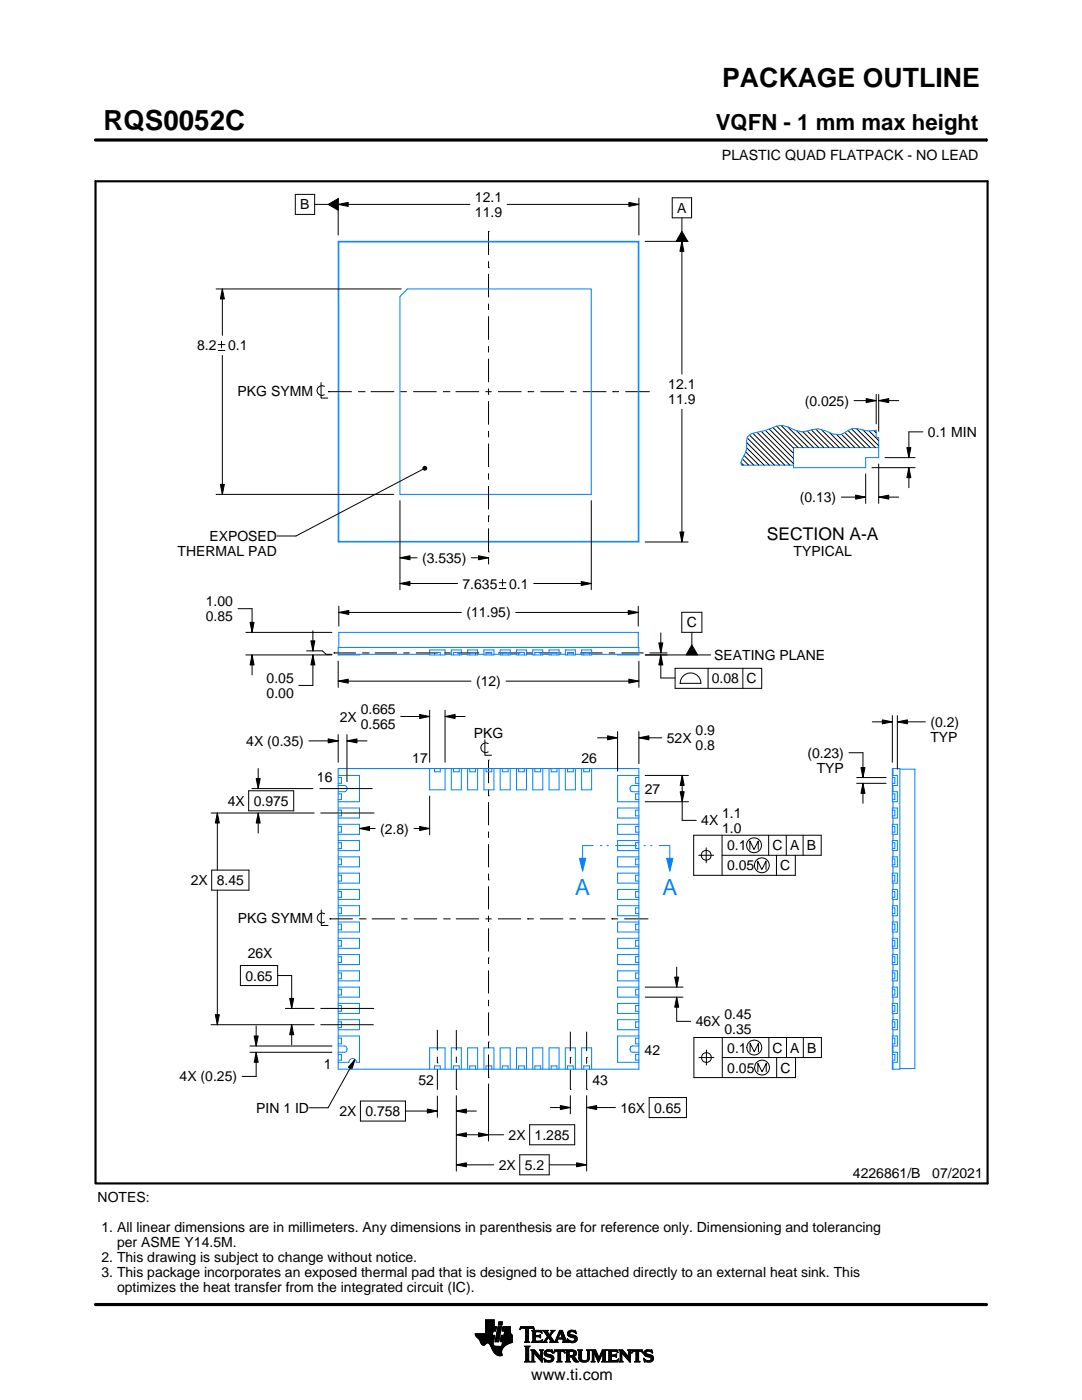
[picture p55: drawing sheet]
<svg xmlns="http://www.w3.org/2000/svg" width="216mm" height="279mm" viewBox="0 0 216 279" stroke-linecap="round" stroke-linejoin="round" font-family="sans-serif">
<defs><g id="words">
<text font-size="5.5" x="20.6" y="26">RQS0052C</text>
<text font-size="5.3" x="144.1" y="17.4">PACKAGE OUTLINE</text>
<text font-size="4.4" x="142.8" y="26">VQFN - 1 mm max height</text>
<g font-size="4.4" fill="#0080ff">
<text x="114.8" y="178.6">A</text>
<text x="132.2" y="178.6">A</text>
</g>
<text font-size="3.5" x="153" y="107.8">SECTION A-A</text>
<text font-size="3.2" x="106" y="275.3">www.ti.com</text>
<g font-size="2.8">
<text x="144.1" y="32">PLASTIC QUAD FLATPACK - NO LEAD</text>
<text x="59.9" y="41.8">B</text>
<text x="94.8" y="40.3">12.1</text>
<text x="94.8" y="43.3">11.9</text>
<text x="135.1" y="42.5">A</text>
<text x="39.3" y="69.9">8.2</text>
<text x="45.5" y="69.9">0.1</text>
<text x="133.3" y="77.7">12.1</text>
<text x="47.4" y="78.9">PKG SYMM</text>
<text x="133.3" y="80.7">11.9</text>
<text x="160.6" y="81">(0.025)</text>
<text x="185.2" y="87.2">0.1 MIN</text>
<text x="159.6" y="100.2">(0.13)</text>
<text x="41.8" y="108">EXPOSED</text>
<text x="35.4" y="111">THERMAL PAD</text>
<text x="84.2" y="112.3">(3.535)</text>
<text x="158.4" y="110.9">TYPICAL</text>
<text x="92.3" y="117.5">7.635</text>
<text x="101.6" y="117.5">0.1</text>
<text x="41.1" y="121">1.00</text>
<text x="41.1" y="124">0.85</text>
<text x="93.1" y="123.2">(11.95)</text>
<text x="137" y="125.2">C</text>
<text x="142.5" y="131.8">SEATING PLANE</text>
<text x="53.2" y="136.3">0.05</text>
<text x="95" y="136.9">(12)</text>
<text x="142" y="136.4">0.08 C</text>
<text x="53.2" y="139.3">0.00</text>
<text x="67.8" y="144">2X</text>
<text x="72" y="142.5">0.665</text>
<text x="49.1" y="148.9">4X (0.35)</text>
<text x="72" y="145.5">0.565</text>
<text x="94.6" y="147.2">PKG</text>
<text x="133.1" y="148.2">52X</text>
<text x="138.8" y="146.7">0.9</text>
<text x="138.8" y="149.7">0.8</text>
<text x="185.6" y="145.1">(0.2)</text>
<text x="185.6" y="148.1">TYP</text>
<text x="82.3" y="152.2">17</text>
<text x="116" y="152.3">26</text>
<text x="161.1" y="151.2">(0.23)</text>
<text x="163" y="154.2">TYP</text>
<text x="45.4" y="160.8">4X 0.975</text>
<text x="63.2" y="156.1">16</text>
<text x="128.7" y="158.4">27</text>
<text x="75.9" y="166.3">(2.8)</text>
<text x="139.9" y="164.7">4X</text>
<text x="144.1" y="163.2">1.1</text>
<text x="144.1" y="166.2">1.0</text>
<text x="145.1" y="169.7">0.1</text>
<text x="145.1" y="173.7">0.05</text>
<text x="154.1" y="169.7">C A B</text>
<text x="155.7" y="173.7">C</text>
<text x="38.1" y="176.7">2X 8.45</text>
<text x="47.5" y="184.2">PKG SYMM</text>
<text x="49.4" y="191.2">26X</text>
<text x="49" y="195.7">0.65</text>
<text x="144.6" y="203.3">0.45</text>
<text x="138.8" y="204.8">46X</text>
<text x="144.6" y="206.3">0.35</text>
<text x="35.8" y="215.8">4X (0.25)</text>
<text x="64.6" y="213.3">1</text>
<text x="128.6" y="210.6">42</text>
<text x="145.1" y="210.1">0.1</text>
<text x="145.1" y="214.1">0.05</text>
<text x="154.2" y="210.1">C A B</text>
<text x="155.7" y="214.1">C</text>
<text x="83.5" y="216.6">52</text>
<text x="118.2" y="216.6">43</text>
<text x="51.1" y="222.1">PIN 1 ID</text>
<text x="67.7" y="222.7">2X 0.758</text>
<text x="101.5" y="227.5">2X 1.285</text>
<text x="123.8" y="222">16X 0.65</text>
<text x="99.5" y="233.5">2X 5.2</text>
<text x="19.5" y="239.8">NOTES:</text>
<text x="170.2" y="235.2">4226861/B</text>
<text x="186" y="235.2">07/2021</text>
<text x="20.2" y="245.8">1. All linear dimensions are in millimeters. Any dimensions in parenthesis are for reference only. Dimensioning and tolerancing</text>
<text x="20.2" y="251.8">2. This drawing is subject to change without notice.</text>
<text x="23.3" y="248.8">per ASME Y14.5M.</text>
<text x="20.2" y="254.8">3. This package incorporates an exposed thermal pad that is designed to be attached directly to an external heat sink. This</text>
<text x="23.3" y="257.8">optimizes the heat transfer from the integrated circuit (IC).</text>
</g>
</g></defs>
<path d="M133 171.3h1.3l-.6 2.5z" fill="#0080ff"/>
<path d="M133 171.3h1.3l-.6 2.5z" fill="none" stroke="#0080ff" stroke-width=".2"/>
<path d="M115.6 171.3h1.3l-.7 2.5z" fill="#0080ff"/>
<g fill="none" stroke="#0080ff" stroke-width=".2">
<path d="M67.5 48.2h60v60h-60zM67.6 48.3h59.8v59.7h-59.8zM81.3 57.7h36.7v41h-38.2v-39.5zM175.3 89.3h-17v4h14.4v-2h2.6v-4h-.5v-1.4a6.7 6.7 0 0 1-3.7-.4h-1l-2.4 1.3-1.5-.2-1.4-.6-1.5-.4-1.2 .1a4.7 4.7 0 0 1-4.8-.5l-1.2-.3-1.1 .1a19.3 19.3 0 0 1-5.1 1.6l-.8 .6-.1 .8a4.6 4.6 0 0 1-.9 3.6l-.3 .7 .1 .5h10.4M67.5 130.6h18.2M67.6 129.2v-3h59.8v3M71.7 130.6v.1h-4.2v-1.5h60v1.5h-4.3v-.1M85.7 129.7h3.1v1h-3.1zM86.7 130.7v-.5h1.1v.5M88.8 130.6h1.3M90.1 129.7h2v1h-2zM90.5 130.7v-.5h1.1v.5"/>
<path d="M92.1 130.6h1.2M93.3 129.7h2v1h-2zM93.7 130.7v-.5h1.2v.5M95.3 130.6h1.3M96.6 129.7h2v1h-2zM97 130.7v-.5h1.1v.5M98.6 130.6h1.2M99.8 129.7h2v1h-2zM100.2 130.7v-.5h1.2v.5M101.8 130.6h1.3M103.1 129.7h2v1h-2zM103.5 130.7v-.5h1.1v.5"/>
<path d="M105.1 130.6h1.2M106.3 129.7h2v1h-2zM106.7 130.7v-.5h1.2v.5M108.3 130.6h1.3M109.6 129.7h2v1h-2zM110 130.7v-.5h1.1v.5M111.6 130.6h1.2M112.8 129.7h2v1h-2zM113.2 130.7v-.5h1.2v.5M114.8 130.6h1.3M116.1 129.7h2v1h-2zM116.5 130.7v-.5h1.1v.5"/>
<path d="M118.1 130.6h9.4M67.5 153.4h60v60h-60zM67.5 154.8h4.2v5.2h-4.2M67.5 155.2h.6v1.1h-.6M67.5 158.4h.6v1.2h-.6M67.5 156.8h1.2a.64 .64 0 0 1 .5 .6 .64 .64 0 0 1-.5 .6h-1.2M86.7 153.4v.6h1.1v-.6M88.8 153.4v4.2h-3.1v-4.2M90.5 153.4v.6h1.1v-.6M92.1 153.4v4.2h-2v-4.2M93.7 153.4v.6h1.2v-.6M95.3 153.4v4.2h-2v-4.2"/>
<path d="M97 153.4v.6h1.1v-.6M98.6 153.4v4.2h-2v-4.2M100.2 153.4v.6h1.2v-.6M101.8 153.4v4.2h-2v-4.2M103.5 153.4v.6h1.1v-.6M105.1 153.4v4.2h-2v-4.2M106.7 153.4v.6h1.2v-.6M108.3 153.4v4.2h-2v-4.2M110 153.4v.6h1.1v-.6M111.6 153.4v4.2h-2v-4.2M113.2 153.4v.6h1.2v-.6M114.8 153.4v4.2h-2v-4.2"/>
<path d="M116.5 153.4v.6h1.1v-.6M118.1 153.4v4.2h-2v-4.2M127.5 154.8h-4.3v5.2h4.3M127.5 156.8h-1.3a.64 .64 0 0 0-.5 .6 .64 .64 0 0 0 .5 .6h1.3M127.5 158.4h-.7v1.2h.7M127.5 155.2h-.7v1.1h.7M178.1 158h1v2h-1v-6.6h1.5v60h-1.5v-6.6h1v2h-1M178.1 158.4h.5v1.2h-.5M178.1 154.8h1v2h-1M178.1 155.2h.5v1.1h-.5M178.2 153.4v1.4M178.2 156.8v1.2"/>
<path d="M179.6 153.5h3v59.8h-3M67.5 161.3h4.2v2h-4.2M67.5 164.5h4.2v2h-4.2M67.5 167.8h4.2v2h-4.2M67.5 171h4.2v2h-4.2M67.5 174.3h4.2v2h-4.2M67.5 177.5h4.2v2h-4.2M67.5 161.7h.6v1.1h-.6M67.5 164.9h.6v1.2h-.6M67.5 168.2h.6v1.1h-.6M67.5 171.4h.6v1.2h-.6M67.5 174.7h.6v1.1h-.6"/>
<path d="M67.5 177.9h.6v1.2h-.6M115.6 171.3h1.3l-.7 2.5zM118.4 168.8h-2.2v5M119.7 168.8h.5M121 168.8h.5M122.8 168.8h4.3M127.5 161.3h-4.3v2h4.3M127.5 164.5h-4.3v2h4.3M127.5 167.8h-4.3v2h4.3M127.5 171h-4.3v2h4.3M127.5 174.3h-4.3v2h4.3M127.5 177.5h-4.3v2h4.3"/>
<path d="M127.5 177.9h-.7v1.2h.7M127.5 174.7h-.7v1.1h.7M127.5 171.4h-.7v1.2h.7M127.5 168.2h-.7v1.1h.7M127.5 164.9h-.7v1.2h.7M127.5 161.7h-.7v1.1h.7M128.4 168.8h.5M129.7 168.8h.5M131.5 168.8h2.2v5M178.1 177.5h1v2h-1zM178.1 177.9h.5v1.2h-.5M178.1 174.3h1v2h-1z"/>
<path d="M178.1 174.7h.5v1.1h-.5M178.1 171h1v2h-1zM178.1 171.4h.5v1.2h-.5M178.1 167.8h1v2h-1zM178.1 168.2h.5v1.1h-.5M178.1 164.5h1v2h-1zM178.1 164.9h.5v1.2h-.5M178.1 161.3h1v2h-1zM178.1 161.7h.5v1.1h-.5M178.2 160v1.3M178.2 163.3v1.2M178.2 166.5v1.3"/>
<path d="M178.2 169.8v1.2M178.2 173v1.3M178.2 176.3v1.2M178.2 179.5v1.3M67.5 180.8h4.2v2h-4.2M67.5 184h4.2v2h-4.2M67.5 187.3h4.2v2h-4.2M67.5 190.5h4.2v2h-4.2M67.5 193.8h4.2v2h-4.2M67.5 197h4.2v2h-4.2M67.5 181.2h.6v1.1h-.6M67.5 184.4h.6v1.2h-.6"/>
<path d="M67.5 187.7h.6v1.1h-.6M67.5 190.9h.6v1.2h-.6M67.5 194.2h.6v1.1h-.6M67.5 197.4h.6v1.2h-.6M127.5 180.8h-4.3v2h4.3M127.5 184h-4.3v2h4.3M127.5 187.3h-4.3v2h4.3M127.5 190.5h-4.3v2h4.3M127.5 193.8h-4.3v2h4.3M127.5 197h-4.3v2h4.3M127.5 197.4h-.7v1.2h.7M127.5 194.2h-.7v1.1h.7"/>
<path d="M127.5 190.9h-.7v1.2h.7M127.5 187.7h-.7v1.1h.7M127.5 184.4h-.7v1.2h.7M127.5 181.2h-.7v1.1h.7M178.1 197h1v2h-1zM178.1 197.4h.5v1.2h-.5M178.1 193.8h1v2h-1zM178.1 194.2h.5v1.1h-.5M178.1 190.5h1v2h-1zM178.1 190.9h.5v1.2h-.5M178.1 187.3h1v2h-1zM178.1 187.7h.5v1.1h-.5"/>
<path d="M178.1 184h1v2h-1zM178.1 184.4h.5v1.2h-.5M178.1 180.8h1v2h-1zM178.1 181.2h.5v1.1h-.5M178.2 182.8v1.2M178.2 186v1.3M178.2 189.3v1.2M178.2 192.5v1.3M178.2 195.8v1.2M178.2 199v1.3M67.5 206.8h4.2v5.2h-.6a.75 .75 0 0 0-.7-.7 .75 .75 0 0 0-.8 .7h-2.1M67.5 200.3h4.2v2h-4.2"/>
<path d="M67.5 203.5h4.2v2h-4.2M67.5 200.7h.6v1.1h-.6M67.5 203.9h.6v1.2h-.6M67.5 207.2h.6v1.1h-.6M67.5 210.4h.6v1.2h-.6M67.5 208.8h1.2a.64 .64 0 0 1 .5 .6 .64 .64 0 0 1-.5 .6h-1.2M85.7 213.4v-4.3h3.1v4.3M86.7 213.4v-.7h1.1v.7M90.1 213.4v-4.3h2v4.3M90.5 213.4v-.7h1.1v.7M93.3 213.4v-4.3h2v4.3M93.7 213.4v-.7h1.2v.7"/>
<path d="M96.6 213.4v-4.3h2v4.3M97 213.4v-.7h1.1v.7M99.8 213.4v-4.3h2v4.3M100.2 213.4v-.7h1.2v.7M103.1 213.4v-4.3h2v4.3M103.5 213.4v-.7h1.1v.7M106.3 213.4v-4.3h2v4.3M106.7 213.4v-.7h1.2v.7M109.6 213.4v-4.3h2v4.3M110 213.4v-.7h1.1v.7M112.8 213.4v-4.3h2v4.3M113.2 213.4v-.7h1.2v.7"/>
<path d="M116.1 213.4v-4.3h2v4.3M116.5 213.4v-.7h1.1v.7M127.5 206.8h-4.3v5.2h4.3M127.5 208.8h-1.3a.64 .64 0 0 0-.5 .6 .64 .64 0 0 0 .5 .6h1.3M127.5 200.3h-4.3v2h4.3M127.5 203.5h-4.3v2h4.3M127.5 210.4h-.7v1.2h.7M127.5 207.2h-.7v1.1h.7M127.5 203.9h-.7v1.2h.7M127.5 200.7h-.7v1.1h.7M178.1 210h1v2h-1M178.1 210.4h.5v1.2h-.5"/>
<path d="M178.1 207.2h.5v1.1h-.5M178.1 203.5h1v2h-1zM178.1 203.9h.5v1.2h-.5M178.1 200.3h1v2h-1zM178.1 200.7h.5v1.1h-.5M178.2 202.3v1.2M178.2 205.5v1.3M178.2 208.8v1.2M178.2 212v1.4"/>
</g>
<g fill="none" stroke="#000" stroke-width=".2">
<path d="M19.1 27.9h177.7M58.9 38.8h3.9v4h-3.9zM67.5 39.5v7.4M127.5 39.5v7.4M134.1 39.5h3.9v4h-3.9zM196.8 27.7v.5M43.1 57.7h37M44.4 57.7l.4 2h-.8zM44.4 57.7v9.2M62.8 40.8h2.7M65.5 40.8l2-1.2v2.3zM67.5 40.8l2-.4v.8z"/>
<path d="M67.5 40.8h26.3M97.5 53.4h.1M97.5 46.2h.1M97.5 46.2v4.7M97.5 52.1v1.3M97.5 54.7v4.6M101.2 40.8h26.3M125.5 40.4l2 .4-2 .4zM128.7 48.2h8.6M136.1 48.2l.4 2h-.8zM136.1 43.5v2.7M136.1 48.2v26.5"/>
<path d="M136.1 46.2l1.1 2h-2.3zM43.5 68.8h1.4M43.5 69.9h1.4M44.2 68.1v1.3M44.4 70.9v27.8M64.1 76.4v3h1.3M64.7 77.1a.98 .98 0 0 0-1.5 .8 .98 .98 0 0 0 1.5 .9M65.5 78.2h.1M65.5 78.2h4.7M71.5 78.2h1.2M72.7 78.2h.1M74 78.2h4.7"/>
<path d="M79.9 78.2h1.3M82.4 78.2h4.7M88.4 78.2h1.2M89.6 78.2h.1M90.9 78.2h4.7M96.9 78.2h1.2M97.5 60.6v1.3M97.5 63.1v4.7M97.5 69.1v1.2M97.5 71.6v4.7M97.5 77.5v1.3M99.4 78.2h4.7"/>
<path d="M105.3 78.2h.1M105.3 78.2h1.3M107.8 78.2h4.7M113.8 78.2h1.2M116.3 78.2h4.7M122.2 78.2h.1M122.2 78.2h1.3M124.8 78.2h4.7M129.5 78.2h.1M170.4 80h4.4M172.8 79.6l2 .4-2 .4zM174.8 78.7v5.9"/>
<path d="M175.3 80l2-.4v.8zM175.3 80h4M175.3 78.7v7.4M43.1 98.7h35.5M44 96.7h.8l-.4 2zM79.8 99.9v17.8M84.4 93.3l.3-.2h.3l.2 .3-.2 .4h-.3l-.3-.2zM84.4 93.6l-25.3 13.4h-3.8M97.5 80.1v4.6M97.5 86v1.3M97.5 88.5v4.7M97.5 94.5v1.2"/>
<path d="M97.5 97v4.7M118 99.9v17.8M136.1 81.7v26.5M147.8 92.3l.6 .5M148.1 91.6l1.3 1.2M148.5 90.9l1.9 1.9M148.8 90.2l2.6 2.6M149 89.3l3.5 3.5M149 88.3l4.5 4.5M149.1 87.4l5.4 5.4M149.6 86.8l6 6M150.2 86.5l6.4 6.3"/>
<path d="M151.1 86.3l6.5 6.5M151.9 86.1l6.4 6.4M152.7 85.9l5.6 5.6M153.5 85.6l4.8 4.9M154.2 85.3l4.1 4.1M155 85l4.3 4.3M155.9 84.9l4.4 4.4M157.2 85.2l4.1 4.1M158.9 85.9l3.4 3.4M160.2 86.1l3.2 3.2M161.1 86l3.3 3.3M161.9 85.8l3.5 3.5"/>
<path d="M162.8 85.6l3.7 3.7M163.9 85.8l3.6 3.5M165.5 86.3l3 3M166.9 86.7l2.6 2.6M167.9 99.2h4.8M167.9 86.7l2.7 2.6M168.6 86.3l3 3M169.2 85.9l3.4 3.4M169.9 85.6l3.8 3.7M170.7 98.8l2 .4-2 .4zM170.9 85.5l3.8 3.8M172.2 85.8l3.1 3.2"/>
<path d="M172.7 94.6v5.9M173.4 86l1.9 1.9M174 93.3h8.6M174.4 85.9l.4 .5M175.3 99.2l2-.4v.8zM175.3 99.2h4M175.3 92.6v7.9M176.6 91.3h6M181 89.3h.8l-.4 2zM181.4 93.3l.4 2h-.8zM181.4 93.3v4M184.2 86.2h-2.8v5.1"/>
<path d="M79.8 116.5l2-.4v.8zM79.8 111.3l2-.4v.8zM79.8 116.5h11.5M79.8 111.3h3.4M94.1 111.3h3.4M95.5 110.9l2 .4-2 .4zM97.5 102.9h.1M97.5 110.1h.1M97.5 102.9v1.3M97.5 105.5v4.6M97.5 111.4v1.2M99.6 116.3h1.3"/>
<path d="M99.6 117.5h1.3M100.3 115.6v1.4M106.5 116.5h11.5M116 116.1l2 .4-2 .4zM128.7 108.2h8.6M135.7 106.2h.8l-.4 2zM47.5 121.5h2.8v4.7M49 130.7h17.2M49 126.2h17.2M49.9 124.2h.8l-.4 2zM50.3 130.7l.4 2h-.8zM50.3 130.7v4"/>
<path d="M61.2 129.9h3.1l.8 .7h1.1M62 127.9h.8l-.4 2zM62.4 130.7l.4 2h-.8zM62.4 125.9v4M62.4 130.7v6.1h-2.8M66.6 130.3h.1M66.6 130.3h4.4M67.5 135.9l2-.4v.8zM67.5 132v5.2M67.5 135.9h26.5M67.6 122.2l2-.4v.8zM67.6 121v4"/>
<path d="M67.6 122.2h24.5M72.3 130.3h1.2M73.5 130.3h.1M74.8 130.3h4.4M80.5 130.3h1.2M83 130.3h4.4M88.7 130.3h1.2M91.2 130.3h4.4M96.9 130.3h1.2M99.4 130.3h4.4M101 135.9h26.5M102.9 122.2h24.5"/>
<path d="M105.1 130.3h1.2M107.6 130.3h4.4M113.3 130.3h1.2M115.8 130.3h4.4M121.5 130.3h1.2M124 130.3h4.4M125.4 121.8l2 .4-2 .4zM125.5 135.5l2 .4-2 .4zM127.4 121v4M127.5 132v5.2M128.7 130.7h13.1M129.7 130.3h3.4"/>
<path d="M131.5 128.3h.8l-.4 2zM131.9 130.7l.4 2h-.8zM131.9 130.7v4.6h2.8M131.9 126.3v4M134.7 133.4h17.3v4h-17.3zM136 122.2h4.1v4h-4.1zM136.1 135.1a2.08 2.08 0 0 1 2.3-.7 2.08 2.08 0 0 1 1.5 2h-4.2l.1-.6zM138 128.7l1.2 2h-2.3zM138 126.2v2.5M141.3 133.4v4M148.2 133.4v4M49.6 157.8h9v4h-9z"/>
<path d="M50.3 157.4h12.1M51.1 155.4h.8l-.4 2zM51.5 153.4v4M61.6 147.9h5.9M63.8 157.4h10.5M65.5 147.5l2 .4-2 .4zM67.5 146.6v5.5M69.2 147.9l2-.4v.8zM69.2 146.6v9.4M69.2 147.9h4M80 143h5.7M83.7 142.6l2 .4-2 .4z"/>
<path d="M85.7 141.7v10.4M85.7 158.9v7.7M88.8 143l2-.4v.8zM88.8 141.7v10.4M88.8 143h4M96.7 147.6v3.1h1.4M97.4 148.4a.98 .98 0 0 0-1.5 .8 .98 .98 0 0 0 1.5 .9M97.5 158.8h.1M97.5 151.7h.1M97.5 151.7v4.6M97.5 157.6v1.2M119.2 147.2h4"/>
<path d="M121.2 146.8l2 .4-2 .4zM123.2 146v7.9M127.5 147.2l2-.4v.8zM127.5 146v6.4M127.5 147.2h4.6M128.7 154.8h8.7M135.7 158h.8l-.4 2zM136.1 154.8l.4 2h-.8zM136.1 154.8v8.9h2.8M169.4 150.2h2.8v5M170.9 156.3h5.9M170.9 155.2h5.9"/>
<path d="M171.8 153.2h.8l-.4 2zM172.2 156.3l.4 2h-.8zM172.2 156.3v4M174.1 144.1h4M176.1 143.7l2 .4-2 .4zM178.1 142.8v9.3M179.1 144.1l2-.4v.8zM179.1 142.8v10.7M179.1 144.1h5.5M42.1 162.3h20.6M42.2 173.6l7.5 .1v4h-7.5zM43.4 162.3l.4 2h-.8z"/>
<path d="M43.4 162.3v11.3M43.4 177.7v26.8M51.5 162.3l.4 2h-.8zM51.5 162.3v4M63.9 162.3h10.8M71.7 165.3l2-.4v.8zM71.7 165.3h3.2M82.6 165.3h3.1M83.7 164.9l2 .4-2 .4zM97.5 175.6h.1M97.5 160.1v4.6M97.5 166v1.2"/>
<path d="M97.5 168.5v4.6M97.5 174.4v1.2M97.5 176.9v4.6M128.7 160h8.7M139.4 170.7h3M140.9 169.2v3M144.1 170.7h19.8v-4h-25.5v8h20.3v-4M144.1 166.7v8M149.6 169.5v-1.6l.9 1.6 .8-1.6v1.6M151.2 173.5v-1.6l.8 1.6 .8-1.6v1.6M153.4 166.7v4M154.9 170.7v4"/>
<path d="M156.9 166.7v4M160.3 166.7v4M48 192.7h7.4v4h-7.4zM55.4 194.7h2.8v6.6M57.8 199.3h.8l-.4 2zM64.1 181.6v3.1h1.3M64.8 182.4a.98 .98 0 0 0-1.5 .8 .98 .98 0 0 0 1.5 .8M65.8 183.4h.1M65.8 183.4h4.6M71.7 183.4h1.2M72.9 183.4h.1M74.2 183.4h4.6"/>
<path d="M80.1 183.4h1.2M82.6 183.4h4.6M88.5 183.4h1.2M89.7 183.4h.1M91 183.4h4.6M96.9 183.4h1.2M97.5 191.1h.1M97.5 182.7v1.3M97.5 185.3v4.6M97.5 191.1v1.3M97.5 193.7v4.6M97.5 199.5v1.3"/>
<path d="M99.4 183.4h4.6M105.2 183.4h.1M105.2 183.4h1.3M107.8 183.4h4.6M113.6 183.4h1.3M116.2 183.4h4.6M122 183.4h.1M122 183.4h1.3M124.6 183.4h4.6M128.7 199h7.6M128.7 197h7.6M129.2 183.4h.1"/>
<path d="M134.6 195h.8l-.4 2zM135 199l.4 2h-.8zM135 199v4.8h2.8M135 193v4M42.1 204.5h20.6M43 202.5h.8l-.4 2zM49.9 210h16.3M49.9 208.8h16.3M50.7 206.8h.8l-.4 2zM51.1 210l.4 2h-.8zM51.1 204.8v4M51.1 210v4.8h-2.8"/>
<path d="M57 201.3h5.7M58.2 204.5l.4 2h-.8zM58.2 204.5v4M63.9 204.5h10.7M63.9 201.3h10.7M70.8 211.4l-.6 2-.7-.4zM70.8 211.4l-5.3 9.7h-3.8M71.9 219.7h9v4h-9zM87.3 212.1h.1M87.3 205.5v4.1M87.3 210.9v1.2M87.3 213.4v4.1"/>
<path d="M87.3 218.7v4.3M91.1 217.4h.1M91.1 205.6v4M91.1 210.9v1.2M91.1 213.4v4M91.1 218.7v15M97.5 207.9h.1M97.5 215.1h.1M97.5 202.1v4.6M97.5 207.9v1.3M97.5 210.5v4.6M97.5 216.3v11.4"/>
<path d="M113.8 211h.1M113.8 217.4h.1M113.8 205.9v3.9M113.8 211v1.3M113.8 213.5v3.9M113.8 218.7v3.6M117.1 211h.1M117.1 217.4h.1M117.1 205.9v3.9M117.1 211v1.3M117.1 213.5v3.9M117.1 218.7v15"/>
<path d="M129.5 219h7.5v4h-7.5zM139.5 211.1h3M141 209.6v3M144.1 211.1h19.8v-4h-25.4v8h20.2v-4M144.1 207.1v8M149.7 209.9v-1.7l.8 1.7 .8-1.7v1.7M151.2 213.9v-1.7l.9 1.7 .8-1.7v1.7M153.4 207.1v4M155 211.1v4M156.9 207.1v4M160.3 207.1v4M80.9 221.7h6.4"/>
<path d="M85.3 221.3l2 .4-2 .4zM91.1 232.5l2-.4v.8zM91.1 226.5l2-.4v.8zM91.1 221.7l2-.4v.8zM91.1 232.5h7.4M91.1 226.5h9.4M91.1 221.7h4M95.5 226.1l2 .4-2 .4zM103.7 230.5h5.9v4h-5.9zM105.7 224.5h9v4h-9zM109.6 232.5h7.5M109.8 221h4"/>
<path d="M111.8 220.6l2 .4-2 .4zM115.1 232.1l2 .4-2 .4zM117.1 221l2-.4v.8zM117.1 221h5.7M94.8 266.2h3.5M94.8 266.3h3.5M94.9 266.4h3.3M94.9 266.5h3.8l-.2 1.2M94.9 266.5h3.8M95 266.6h3.7M95 266.7h3.7M95.1 266.8h3.6"/>
<path d="M95.2 266.9h3.4M95.3 267h3.3M95.4 267.1h3.2M95.5 267.2h3.1M95.6 267.3h3M95.7 267.4h2.8M95.7 267.5h2.8M95.8 267.6h2.7M95.8 267.7h2.7M95.9 267.8h2.6M95.9 267.9h2.5M95.9 268h2.5"/>
<path d="M96 268h1.1M96 268.1h1M96.1 268.2h.8M96.1 268.3h.7M96.2 268.4h.6M96.3 268.4h.4M96.9 266.1h1.4M96.9 266h1.4M96.9 265.9h1.4M96.9 265.8h1.5M96.9 265.7h1.5M96.9 264.7l2.2 .1-.2 .9h-.5l-.2 .8"/>
<path d="M96.9 265.6h2M96.9 265.5h2M96.9 265.4h2M96.9 265.3h2.1M96.9 265.2h2.1M96.9 265.1h2.1M96.9 265h2.1M96.9 264.9h2.1M96.9 264.8h2.2M96.9 264.6h1.7M96.9 264.5h1.7M96.9 264.4h1.7"/>
<path d="M96.9 264.3h1.7M96.9 264.2h1.7M96.9 264.1h1.7M96.9 264h1.7M96.9 263.9h1.7M96.9 263.8h1.7M96.9 263.7h1.7M96.9 263.6h1.7M96.9 263.5h1.7M96.9 263.4h1.7M97.5 268h.9M97.6 268.1h.8"/>
<path d="M97.7 268.2h.7M97.7 268.3h.7M97.8 268.4h.6M97.9 268.5h.6M97.9 268.6h.7M98 268.7h1.1M98 268.8h2.6M98 268.8h2.5M98.1 268.9h2.3M98.1 269h2.3M98.1 269.1h2.2M98.2 269.2h2.1"/>
<path d="M98.2 269.2h2M98.2 269.3h2M98.3 269.4h1.9M98.3 269.5h1.8M98.4 269.6h1.7M98.4 268v.4l.3 .2 2 .1M98.5 269.7h1.6M98.5 267.7l-.1 .3M98.5 269.8h1.6M98.6 269.9h1.5M98.6 264.8v-1.4h-1.7v2.8h-2.1l.1 .3 .7 .8 .7 1.1 .3 .1 .6-.5 .4 .1 1 1.8 .8 .6h.8l-.1-1 .8-1M98.6 270h1.5"/>
<path d="M98.7 270h1.4M98.8 270.1h1.3M98.8 267.7h.7M98.8 267.6h.7M98.8 267.5h.7M98.9 270.2h1.2M98.9 267.4h.7M98.9 267.3h.7M98.9 267.2h.7M98.9 267.1h.7M98.9 267h.7M98.9 270.3h1.3"/>
<path d="M99 266.9h.6M99 266.9h.7M99 266.8h.7M99 266.7h.7M99 266.6h.7M99 266.5h.7M99.1 270.4h1.1M99.1 266.4h.7M99.1 266.3h.7M99.1 266.2h.7M99.1 266.1h.7M99.1 266h.7"/>
<path d="M99.2 265.9h.7M99.2 265.8h.7M99.2 270.4h1M99.2 265.7h.7M99.2 265.6h.7M99.2 265.5h.7M99.3 265.4h.6M99.3 265.4h.7M99.3 265.3h.7M99.3 265.2h.7M99.3 265.1h.7M99.3 265h.7"/>
<path d="M99.4 270.5h.8M99.4 264.9h.7M99.4 264.8h.7M99.4 264.8h.7l-.6 3h-.7zM99.4 264.5l.2-.7h.7l-.2 .7h-.7M99.5 264.4h.6M99.5 264.3h.7M99.5 264.2h.7M99.5 264.1h.7M99.5 264h.7M99.5 263.9h.7M99.6 263.8h.7"/>
<path d="M99.8 270.6h.1M99.8 267.7h2.4M99.8 267.6h2.4M99.8 267.5h2.4M99.9 267.4h2.3M99.9 267.3h2.3M99.9 267.2h2.3M99.9 267.1h2.3M99.9 267h2.3M99.9 266.9h2.3M100 266.9h2.2M100 266.8h2.2"/>
<path d="M100 266.7h2.2M100 266.6h2.2M100 266.5h2.2M100.1 268.6h.7M100.2 268.5h.7M100.2 268.4h.8M100.2 268.4h.9M100.2 268.3h1M100.2 268.2h1.2M100.2 265.6h1.6M100.2 268.1h1.4M100.2 265.5h1.6"/>
<path d="M100.2 268h1.6M100.3 265.4h1.5M100.3 268h1.7M100.3 267.9h1.9M100.3 265.3h1.5M100.3 267.8h1.9M100.3 265.2h1.5M100.3 265.1h1.5M100.3 265h1.5M100.4 264.9h1.4M100.4 264.8h1.4M100.6 266.5l.1-.8h-.5l.2-.9h1.4l.1 1.1 .3 .6v1.4l-1.3 .6"/>
<path d="M100.6 266.4h1.5M100.6 266.3h1.4M100.6 266.2h1.4M100.6 266.1h1.3M100.7 266h1.2M100.7 265.9h1.2M100.7 265.8h1.1M100.7 265.7h1.1M102.2 266.5h-2.2l-.2 1.1 .5 .2-.2 .9M103.7 265.3h.1M103.8 265.2h.2M103.8 265h2.8"/>
<path d="M103.8 264.9h2.7M103.9 264.8h2.6M104.7 267.8h1M104.7 271.8h1.1M104.7 268.7h1M104.8 267.7h.7M104.8 271.7h.8M104.9 265.2h.6M104.9 268.9h.6M104.9 267.6h.6M104.9 267.5l-.2 .3M104.9 267.5h.6"/>
<path d="M104.9 267.4h.6M104.9 267.3h.6M104.9 267.2h.6M104.9 267.1h.6M104.9 267h.6M104.9 266.8h.6M104.9 266.7h.6M104.9 266.6h.6M104.9 266.5h.6M104.9 266.4h.6M104.9 266.3h.6M104.9 266.2h.6"/>
<path d="M104.9 266.1h.6M104.9 265.9h.6M104.9 265.8h.6M104.9 265.7h.6M104.9 265.6h.6M104.9 265.5h.6M104.9 265.4h.6M104.9 265.3h.6M104.9 271.5h.6M104.9 269h.6M104.9 271.4h.6M104.9 271.4v-2.4l-.2-.4h1.1l-.3 .4v2.4"/>
<path d="M104.9 271.4l-.2 .4h1.1l-.3-.4M104.9 271.3h.6M104.9 271.2h.6M104.9 271.1h.6M104.9 271h.6M104.9 270.9h.6M104.9 270.8h.6M104.9 270.6h.6M104.9 270.5h.6M104.9 270.4h.6M104.9 270.3h.6M104.9 270.2h.6"/>
<path d="M104.9 270.1h.6M104.9 270h.6M104.9 269.9h.6M104.9 269.8h.6M104.9 269.6h.6M104.9 269.5h.6M104.9 269.4h.6M104.9 269.3h.6M104.9 269.2h.6M104.9 269.1h.6M105.5 267.5l.2 .3M105.5 267.5v-2.3l.7-.1 .4 .3-.1-.6h-2.6l-.1 .6 .4-.3 .7 .1v2.3"/>
<path d="M105.7 267.8h-1M105.9 271.8h.8M105.9 269.4h.8M106.1 269.5h.7M106.1 267.8h2M106.1 271.7h.5M106.2 269.6h.7M106.2 271.5h.3M106.2 265.6h1.8M106.2 269.8h.8M106.2 271.4h.3M106.2 271.4l-.3 .4h.8l-.2-.4"/>
<path d="M106.2 271.3h.3M106.2 271.2h.3M106.2 271.1h.3M106.2 271h.3M106.2 270.9h.3M106.2 270.8h.3M106.2 270.6h.3M106.2 270.5h.3M106.2 270.4h.3M106.2 270.3h.3M106.2 270.2h.3M106.2 270.1h.3"/>
<path d="M106.2 270h1M106.2 269.9h.9M106.2 269.8v1.6M106.2 269.8l-.3-.4h.8l1.2 1.4M106.3 267.7h1.8M106.3 265.7h1.8M106.3 267.6h.6M106.3 265.8h.6M106.3 267.5l-.2 .3M106.3 267.5h.5M106.3 267.4h.5M106.3 267.3h.5"/>
<path d="M106.3 267.2h.5M106.3 267.1h.5M106.3 267h.5M106.3 266.8h.5M106.3 266.7h1.6M106.3 266.6h1.6M106.3 266.5h.5M106.3 266.4h.5M106.3 266.3h.5M106.3 266.2h.5M106.3 266.1h.5M106.3 265.9h.5"/>
<path d="M106.4 265.2h.2M106.5 270h.1M106.5 270v1.4M106.5 265.3h.1M106.6 270.1h.7M106.7 270.2h.7M106.8 270.3h.7M106.8 265.9l.2-.1h.6l.6 .2-.2-.5h-1.9l.2 .3v1.7M106.8 265.9v.6h.8l.3-.2v.7M106.9 270.4h.7M107 270.5h.7M107.1 270.6h.7"/>
<path d="M107.2 270.8h1M107.3 270.9h.9M107.4 271h.8M107.5 271.1h.7M107.6 271.2h.6M107.6 266.5h.3M107.7 271.3h.5M107.7 269.4h.7M107.7 266.8h.2M107.7 267.6h.5M107.8 266.4h.1M107.8 271.4h.4"/>
<path d="M107.8 267h.1M107.8 265.8h.3M107.8 269.5h.5M107.9 271.5h.3M107.9 269.6h.3M107.9 267l-.3-.2h-.8l.1 .8h.9l.5-.2M107.9 269.8h.3M107.9 270.6h.3M107.9 270.5h.3M107.9 270.4h.3M107.9 270.3h.3M107.9 270.2h.3"/>
<path d="M107.9 270.1h.3M107.9 270h.3M107.9 269.9h.3M107.9 269.8v1M107.9 269.8l-.2-.4h.7l-.2 .4M108 271.7h.2M108 265.9h.1M108 267.5h.2M108.1 271.8h.1M108.1 266.1h.1M108.2 267.4h.1M108.2 269.8v2.1l-1.7-1.9"/>
<path d="M108.2 267.8h.9M108.3 267.4l-.2 .5-2-.1M108.3 265.6h1M108.5 267.7h.5M108.5 271.1l.8 .4h.5l.2-.1-.1-.4-1-.4-.3-.3 .1-.7 .7-.2 .6 .1 .2-.1 .1 .6-.9-.3-.3 .1-.1 .3 1.3 .4 .2 .6M108.5 271.1h.1M108.5 265.7h.7M108.5 271.2h.2M108.6 271.3h.2M108.6 270.1h.4M108.6 270h.4M108.6 270.2h.6"/>
<path d="M108.6 267.6h.4M108.6 271.4h.4M108.6 269.9h.4M108.6 270.3h1M108.6 265.8h.7M108.6 271.5h.8M108.6 269.8h.5M108.7 271.7h1.5M108.7 270.4h1.3M108.7 267.5h.3M108.7 271.8h.1M108.7 265.9h.6"/>
<path d="M108.7 269.6h1.5M108.8 267.4h.3M108.8 270.5h1.5M108.8 266.1h.6M108.8 269.5h1.4M108.8 267.3h.4M108.9 266.2h.6M108.9 267.2h.4M108.9 266.3h.6M108.9 270.6h1.5M109 267.1h.3M109 266.4h1"/>
<path d="M109.1 271.8h.9M109.1 269.4h.7M109.1 267h.9M109.1 266.5h.8M109.1 267.8h-.9M109.2 266.8h.8M109.2 266.6h.6M109.2 266.7h.7M109.2 266.7l-.6 .9-.4 .2M109.3 270.8h1.1M109.5 267.1h.6M109.6 267.2h.6"/>
<path d="M109.7 271.5h.7M109.7 267.3h.6M109.7 267.8l.2-.2-.5-.7-.4 .8 .1 .1M109.7 267.8h1.6M109.7 266.3h.4M109.7 267.4h.6M109.8 270.9h.7M109.8 266.2h.3M109.8 266.6l.9 1.2 1-2.3h.5l.8 2.1 .3 .2M109.8 267.5h.6M109.9 266.1h.3M109.9 269.8h.4"/>
<path d="M109.9 267.6h.6M109.9 267.7h.7M109.9 271.4h.5M109.9 265.9h.4M110 271h.5M110 265.6h.7M110 265.9l-.4 .5-.4-.6 .2-.3h-1.1l.9 1.2M110 265.9l.1-.2-.2-.2h.8l-.9 1.1M110 271.3h.5M110 265.8h.4M110 271.1h.5M110 271.2h.5"/>
<path d="M110.1 269.4h.1M110.1 265.7h.4M110.1 269.9h.2M110.2 270h.1M110.5 270h.1M110.5 269.9h.2M110.5 271.1l-.2 .5-.8 .3-.6-.2-.2 .1-.2-.7M110.5 269.8h.3M110.6 269.6h2.1M110.6 269.5h2M110.6 269.4h2M110.7 267.7h.5"/>
<path d="M110.8 267.6h.4M110.9 267.5h.3M110.9 267.4h.3M111 267.3h.3M111 267.2h1.8M111 267.1h1.8M111.1 267h.3M111.1 271.8h1M111.1 266.8h.4M111.2 266.7h.3M111.2 267.5l.1-.2h1l.1 .2M111.2 267.5v.3h.1"/>
<path d="M111.2 266.6h.3M111.3 266.5h.3M111.3 271.7h.6M111.3 266.4h.3M111.3 271.5h.6M111.3 267.8h-1.6M111.3 269.8h.6M111.4 266.3h.3M111.4 271.4h.5M111.4 271.4l-.1-1.7h-.4l-.4 .4 .2-.7h1.9l.1 .7-.3-.4h-.5v1.7M111.4 270.5h.5M111.4 270.4h.5"/>
<path d="M111.4 270.3h.5M111.4 270.2h.5M111.4 270.1h.5M111.4 270h.5M111.4 269.9h.5M111.4 271.4l-.3 .4h1l-.2-.4M111.4 271.3h.5M111.4 271.2h.5M111.4 271.1h.5M111.4 271h.5M111.4 270.9h.5M111.4 270.8h.5"/>
<path d="M111.4 270.6h.5M111.4 266.2h.3M111.4 266.1h.4M111.5 265.9h.9M111.5 265.8h.8M111.6 265.7h.7M111.6 265.6h.6M111.8 265.9l.4 1.1h-.8zM111.9 266.1h.5M111.9 266.2h.5M111.9 266.3h.6M112 266.4h.5"/>
<path d="M112 266.5h.6M112.1 266.6h.5M112.1 266.7h.6M112.1 266.8h.6M112.2 267h.5M112.2 267.8h1.1M112.3 267.3h.6M112.3 267.4h.6M112.4 267.5h.6M112.4 267.5v.3h-.2M112.4 269.8h.3M112.4 267.6h.6"/>
<path d="M112.4 267.7h.7M112.6 269.9h.1M112.6 270h.2M112.8 271.8h1M112.8 269.4h1.6M113 269.5h1.7M113 271.7h.7M113 269.6h1.9M113 271.5h.6M113 269.8h.6M113 271.4h.6M113 271.4l-.2 .4h1l-.2-.4"/>
<path d="M113 271.3h.6M113 271.2h.6M113 271.1h.6M113 271h.6M113 270.9h.6M113 270.8h1.5M113 270.6h1.6M113 270.5h1.8M113 270.4h.6M113 270.3h.6M113 270.2h.6M113 270.1h.6"/>
<path d="M113 270h.6M113 269.9h.6M113 269.8v1.6M113 269.8l-.2-.4h1.4l.6 .2 .2 .3v.4l-.2 .3-.4 .1M113.2 267.3h.2M113.2 267.4h.3M113.2 266.2h.5M113.2 266.3h.6M113.2 266.1h.5M113.3 267.5h.3M113.3 267.8h-1.1M113.3 266.4h.9"/>
<path d="M113.3 265.9h.4M113.3 267.6h.6M113.3 266.5h1.3M113.3 267.7h1.6M113.3 265.8h.5M113.3 267.8h.2M113.4 266.6h1.5M113.4 265.7h1.5M113.4 265.7l.5-.2 .7 .1 .2-.1 .1 .7-.7-.4h-.4l-.1 .3 .1 .2 .9 .2 .4 .3 .1 .5-.3 .5-.6 .2-.7-.2-.2 .1-.2-.7 .9 .5 .5-.1 .1-.3-.2-.3-1.1-.4-.2-.4zM113.5 266.7h1.5M113.5 265.6h1.4M113.6 271.4v-.6h.4l.7 1h.8"/>
<path d="M113.6 269.9l.1-.2 .7 .2v.4l-.4 .2M113.6 269.9v.6M113.7 267.8h1.1M113.8 266.8h1.3M113.8 265.5h.6M114 268h.4M114.1 270.9h.6M114.2 271h.6M114.2 271.1h.7M114.3 271.2h.6M114.3 267h.8M114.3 269.8h.7"/>
<path d="M114.3 270.4h.6M114.4 271.3h.6M114.4 270.7l1.1 1.1M114.4 270.7h.1M114.4 271.4h.7M114.4 269.9h.6M114.4 270.3h.6M114.5 267.6h.5M114.5 270.2h.5M114.5 270h.5M114.5 265.8h.4M114.5 270.1h.5"/>
<path d="M114.5 271.5h.7M114.6 271.7h.7M114.6 267.1h.6M114.6 267.5h.5M114.7 267.2h.5M114.7 267.4h.5M114.7 265.9h.3M114.7 267.3h.5M114.7 271.8h.8M114.8 266.1h.2M114.9 266.2h.1M115.3 269.4h.9"/>
<path d="M115.4 269.5h.7M115.5 269.6h.5M115.5 269.8h.5M115.5 269.8v1.4l.4 .5 .6 .2 .7-.1 .3-.3 .1-.5M115.5 271h.5M115.5 270.9h.5M115.5 270.8h.5M115.5 270.6h.5M115.5 270.5h.5M115.5 270.4h.5M115.5 270.3h.5M115.5 270.2h.5"/>
<path d="M115.5 270.1h.5M115.5 270h.5M115.5 269.9h.5M115.5 269.8l-.2-.4h.9l-.2 .4M115.5 271.1h.5M115.5 271.2h.5M115.5 271.3h.6M115.6 271.4h.6M115.7 271.5h.8M115.8 271.7h1.5M116 271l.2 .4 .5 .2 .4-.2 .2-.4M116 269.8v1.2"/>
<path d="M116 271.8h1.1M116.8 271.5h.6M117 269.4h.8M117.1 271.4h.4M117.2 269.5h.5M117.2 271.3h.4M117.2 269.6h.4M117.2 271.2h.4M117.2 271.1h.4M117.3 269.8h.3M117.3 271h.3M117.3 270.9h.3"/>
<path d="M117.3 270.8h.3M117.3 270.6h.3M117.3 270.5h.3M117.3 270.4h.3M117.3 270.3h.3M117.3 270.2h.3M117.3 270.1h.3M117.3 270h.3M117.3 269.9h.3M117.6 269.8l.2-.4h-.8l.2 .3 .1 1.3M117.6 269.8v1.2M118 271.8h.7"/>
<path d="M118 269.4h.8M118.1 269.5h.8M118.1 271.7h.5M118.2 269.6h.7M118.2 271.5h.3M118.2 269.8h.8M118.2 271.4h.3M118.2 269.8l-.2-.4h.8l.7 1.6 .7-1.6h.9l-.3 .4M118.2 271.4l-.2 .4h.7l-.2-.4M118.2 271.3h.3M118.2 271.2h.3M118.2 271.1h.3"/>
<path d="M118.2 271h.3M118.2 270.9h.3M118.2 270.8h.3M118.2 270.6h.3M118.2 270.5h.3M118.2 270.4h.3M118.2 270.3h.3M118.2 270.2h.3M118.2 270.1h.3M118.2 270h.9M118.2 269.9h.8M118.2 269.8v1.6"/>
<path d="M118.6 270.1h.5M118.6 270.2h.6M118.7 270.3h.5M118.7 270.4h.6M118.8 270.5h.5M118.8 270.6h.6M118.9 270.8h.5M118.9 270.9h.6M119 271h.8M119 271.1h.8M119.1 271.2h.6M119.1 271.3h.6"/>
<path d="M119.2 271.4h.4M119.2 271.5h.4M119.3 271.7h.2M119.3 271.8h.2M119.6 270.9h.3M119.6 270.8h.3M119.7 270.6h.3M119.7 270.5h.3M119.8 270.4h.3M119.8 270.3h.3M119.9 270.2h.3M119.9 270.1h.3"/>
<path d="M120 270h.8M120 269.9h.8M120 269.8h.8M120.1 271.8h1M120.1 269.6h.7M120.1 269.5h.8M120.2 269.4h.9M120.2 271.7h.7M120.3 271.5h.5M120.3 271.4h.5M120.3 271.4l-.2 .4h1l-.3-.4M120.3 271.4v-1.5l-.9 2-.9-2v1.5"/>
<path d="M120.3 271.3h.5M120.3 271.2h.5M120.3 271.1h.5M120.3 271h.5M120.3 270.9h.5M120.3 270.8h.5M120.3 270.6h.5M120.3 270.5h.5M120.3 270.4h.5M120.3 270.3h.5M120.3 270.2h.5M120.3 270.1h.5"/>
<path d="M120.8 269.8v1.6M121.2 271.8h2M121.2 269.4h1.9M121.4 269.5h1.8M121.4 271.7h1.9M121.5 269.6h1.7M121.5 271.5h1.8M121.5 269.8h.5M121.5 271.4h.5M121.5 269.8l-.3-.4h1.9l.2 .6M121.5 269.9h.5M121.5 269.8v1.6"/>
<path d="M121.5 271.3h.5M121.5 271.2h.5M121.5 271.1h.5M121.5 271h.5M121.5 270.9h.5M121.5 270.8h.5M121.5 270.6h1.5M121.5 270.5h1.5M121.5 270.4h1.5M121.5 270.3h.5M121.5 270.2h.5M121.5 270.1h.5"/>
<path d="M121.5 270h.5M122.6 270.4l.4-.2v.7l-.2-.2h-.8v.7l.2 .1M122.9 270.8h.1M122.9 270.3h.1M123 269.8h.3M123.1 271.4h.3M123.2 269.9h.1M123.3 270h.1M123.3 270l-.4-.3h-.8l-.1 .7M123.3 271.3h.1M123.4 271.2h.1M123.4 271.2l-.2 .6h-2l.3-.4"/>
<path d="M123.4 271.2l-.3 .3h-.4M123.5 271.8h.8M123.5 269.4h.7M123.6 269.5h.7M123.7 271.7h.5M123.7 269.6h.7M123.7 271.5h.4M123.7 269.8h.8M123.7 271.4h.4M123.7 271.4l-.2 .4h.8l-.2-.4M123.7 271.3h.4M123.7 271.2h.4"/>
<path d="M123.7 271.1h.4M123.7 271h.4M123.7 270.9h.4M123.7 270.8h.4M123.7 270.6h.4M123.7 270.5h.4M123.7 270.4h.4M123.7 270.3h.4M123.7 270.2h.4M123.7 270.1h.4M123.7 270h1M123.7 269.9h.9"/>
<path d="M123.7 269.8v1.6M123.7 269.8l-.2-.4h.7l1.2 1.4 .1-1M124.1 270v1.4M124.1 270h.1M124.2 270.1h.6M124.2 270.2h.7M124.3 270.3h.7M124.4 270.4h.7M124.5 270.5h.7M124.6 270.6h.7M124.7 270.8h1.1M124.8 270.9h1"/>
<path d="M124.9 271h.9M125 271.1h.8M125.1 271.2h.7M125.2 271.3h.6M125.2 269.4h.8M125.3 271.4h.5M125.4 269.5h.5M125.4 271.5h.4M125.4 269.6h.4M125.5 269.8h.3M125.5 269.8l-.3-.4h.8l-.2 .4M125.5 270.4h.3"/>
<path d="M125.5 270.3h.3M125.5 270.2h.3M125.5 270.1h.3M125.5 270h.3M125.5 269.9h.3M125.5 270.6h.3M125.5 270.5h.3M125.5 271.7h.3M125.6 271.8h.2M125.8 269.8v2.1l-1.7-1.9M126 270h.1M126.1 269.9h.1"/>
<path d="M126.1 269.8h.3M126.1 269.6h2.1M126.2 269.5h2M126.2 269.4h2M126.6 271.8h1.1M126.9 271.7h.6M126.9 271.5h.5M126.9 269.8h.5M126.9 271.4h.5M126.9 271.4v-1.7h-.5l-.3 .4 .1-.7h1.9l.2 .7-.4-.4h-.5v1.7M126.9 270.5h.5M126.9 270.4h.5"/>
<path d="M126.9 270.3h.5M126.9 270.2h.5M126.9 270.1h.5M126.9 270h.5M126.9 269.9h.5M126.9 271.4l-.3 .4h1.1l-.3-.4M126.9 271.3h.5M126.9 271.2h.5M126.9 271.1h.5M126.9 271h.5M126.9 270.9h.5M126.9 270.8h.5"/>
<path d="M126.9 270.6h.5M128 269.8h.3M128.1 269.9h.2M128.2 270h.1M128.4 271.1h.1M128.4 271.2h.2M128.5 271.3h.2M128.5 270.1h.4M128.5 270h.4M128.5 270.2h.6M128.5 271.4h.4M128.5 269.9h.4"/>
<path d="M128.5 270.3h1M128.5 271.5h.8M128.5 269.8h.5M128.6 271.7h1.5M128.6 270.4h1.3M128.6 271.8h.1M128.6 269.6h1.5M128.7 270.5h1.5M128.7 269.5h1.4M128.8 270.6h1.5M128.9 271.8h1M129 269.4h.7"/>
<path d="M129.1 270.8l-.6-.4 .1-.7 .5-.3 .8 .1 .2-.1 .1 .7-.8-.4-.4 .1-.1 .2 1.3 .5 .2 .6M129.1 270.8l.7 .2v.4l-.6 .1-.8-.4M129.2 270.8h1.1M129.6 271.5h.7M129.6 270.9h.8M129.8 269.8h.4M129.8 271.4h.5M129.9 271h.5M129.9 271.3h.5M129.9 271.1h.5M129.9 271.2h.5M129.9 269.4h.2"/>
<path d="M130 269.9h.2M130.1 270h.1M130.4 271.1l-.3 .5-.7 .3-.6-.2-.2 .1-.2-.7"/>
<circle cx="140.9" cy="170.7" r=".99"/>
<circle cx="150.5" cy="168.7" r="1.49"/>
<circle cx="152" cy="172.7" r="1.49"/>
<circle cx="141" cy="211" r=".99"/>
<circle cx="150.5" cy="209.1" r="1.49"/>
<circle cx="152.1" cy="213.1" r="1.49"/>
</g>
<g fill="#000">
<path d="M65.5 40.8l2-1.2v2.3zM44.4 57.7l.4 2h-.8zM67.5 40.8l2-.4v.8zM125.5 40.4l2 .4-2 .4zM136.1 48.2l.4 2h-.8zM136.1 46.2l1.1 2h-2.3zM172.8 79.6l2 .4-2 .4zM175.3 80l2-.4v.8zM44 96.7h.8l-.4 2zM84.4 93.3l.3-.2h.3l.2 .3-.2 .4h-.3l-.3-.2zM170.7 98.8l2 .4-2 .4zM175.3 99.2l2-.4v.8z"/>
<path d="M181 89.3h.8l-.4 2zM181.4 93.3l.4 2h-.8zM79.8 116.5l2-.4v.8zM79.8 111.3l2-.4v.8zM95.5 110.9l2 .4-2 .4zM116 116.1l2 .4-2 .4zM135.7 106.2h.8l-.4 2zM50.3 130.7l.4 2h-.8zM49.9 124.2h.8l-.4 2zM62.4 130.7l.4 2h-.8zM62 127.9h.8l-.4 2zM67.5 135.9l2-.4v.8z"/>
<path d="M67.6 122.2l2-.4v.8zM125.4 121.8l2 .4-2 .4zM125.5 135.5l2 .4-2 .4zM131.9 130.7l.4 2h-.8zM131.5 128.3h.8l-.4 2zM138 128.7l1.2 2h-2.3zM51.1 155.4h.8l-.4 2zM65.5 147.5l2 .4-2 .4zM69.2 147.9l2-.4v.8zM83.7 142.6l2 .4-2 .4zM88.8 143l2-.4v.8zM121.2 146.8l2 .4-2 .4z"/>
<path d="M127.5 147.2l2-.4v.8zM136.1 154.8l.4 2h-.8zM172.2 156.3l.4 2h-.8zM171.8 153.2h.8l-.4 2zM176.1 143.7l2 .4-2 .4zM179.1 144.1l2-.4v.8zM43.4 162.3l.4 2h-.8zM51.5 162.3l.4 2h-.8zM71.7 165.3l2-.4v.8zM83.7 164.9l2 .4-2 .4zM135.7 158h.8l-.4 2zM135 199l.4 2h-.8z"/>
<path d="M134.6 195h.8l-.4 2zM43 202.5h.8l-.4 2zM50.7 206.8h.8l-.4 2zM51.1 210l.4 2h-.8zM58.2 204.5l.4 2h-.8zM57.8 199.3h.8l-.4 2zM70.8 211.4l-.6 2-.7-.4zM85.3 221.3l2 .4-2 .4zM91.1 232.5l2-.4v.8zM91.1 226.5l2-.4v.8zM91.1 221.7l2-.4v.8zM95.5 226.1l2 .4-2 .4z"/>
<path d="M111.8 220.6l2 .4-2 .4zM115.1 232.1l2 .4-2 .4zM117.1 221l2-.4v.8z"/>
</g>
<path d="M19.1 36.2h178v200h-178z" fill="none" stroke="#000" stroke-width=".43"/>
<path d="M19 27.9h177.8M19 260.3h177.8" fill="none" stroke="#000" stroke-width=".63"/>
<use href="#words"/>
</svg>
